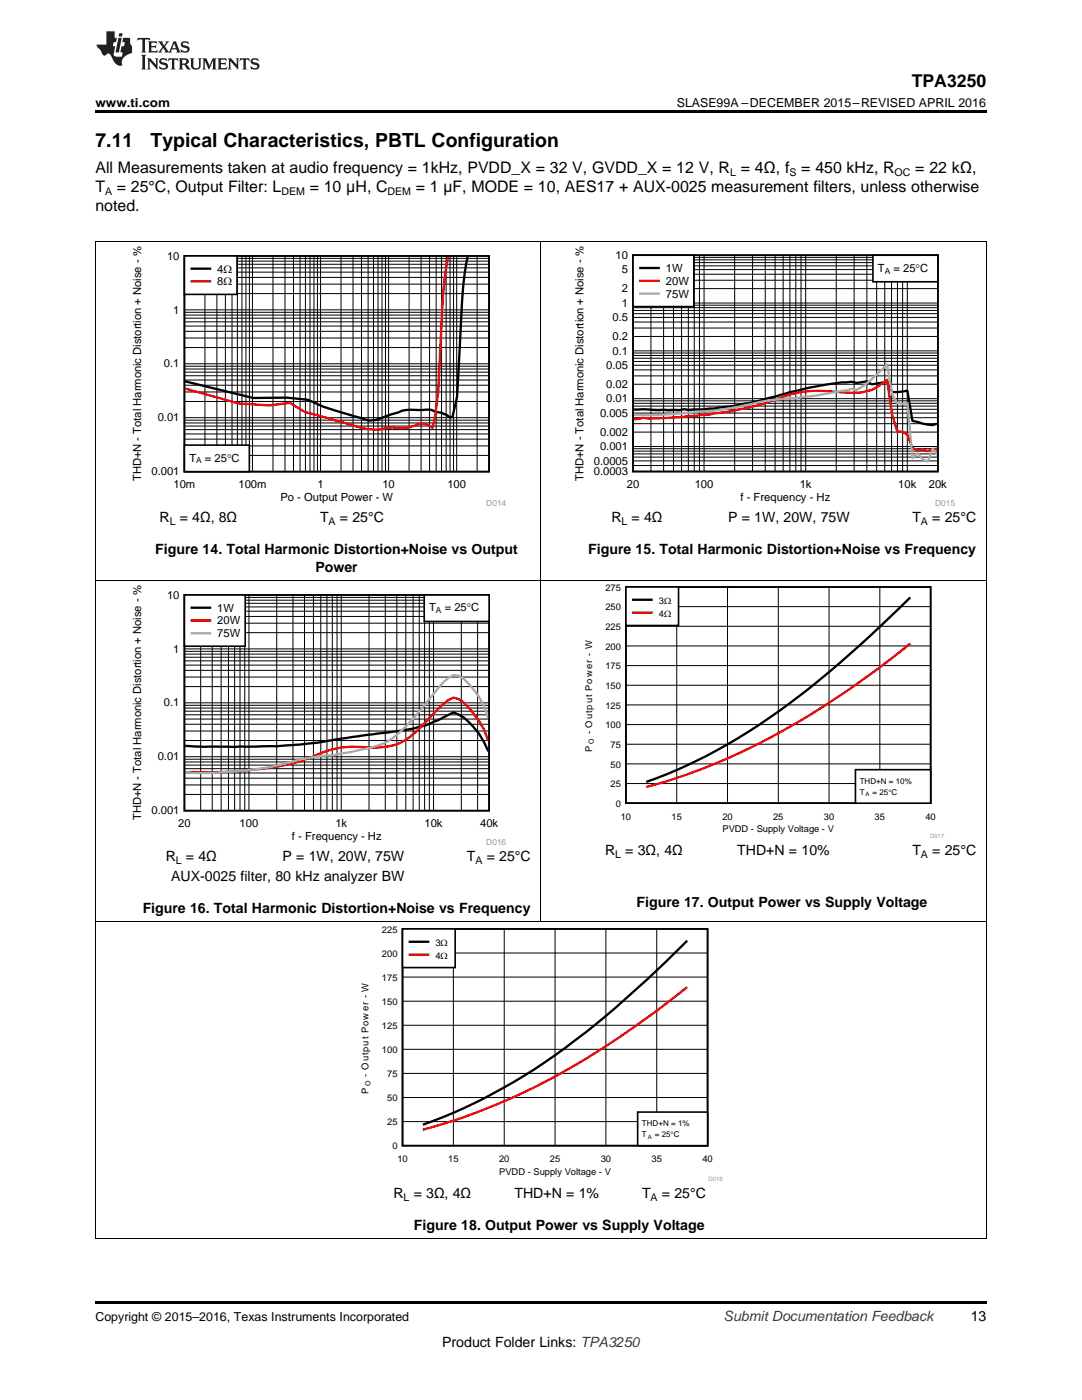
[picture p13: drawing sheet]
<svg xmlns="http://www.w3.org/2000/svg" width="216mm" height="279mm" viewBox="0 0 216 279" stroke-linecap="round" stroke-linejoin="round" font-family="sans-serif">
<defs><g id="words">
<g font-size="3.9">
<text x="19" y="29.3">7.11</text>
<text x="30.1" y="29.3">Typical Characteristics, PBTL Configuration</text>
</g>
<text font-size="3.5" x="181.9" y="17.3">TPA3250</text>
<g font-size="3.2">
<text x="19" y="34.4">All Measurements taken at audio frequency = 1kHz, PVDD_X = 32 V, GVDD_X = 12 V, R = 4Ω, f</text>
<text x="159.9" y="34.4">= 450 kHz, R</text>
<text x="182.6" y="34.4">= 22 kΩ,</text>
<text x="19" y="38.3">T</text>
<text x="23.3" y="38.3">= 25°C, Output Filter: L</text>
<text x="61.8" y="38.3">= 10 μH, C</text>
<text x="83" y="38.3">= 1 µF, MODE = 10, AES17 + AUX-0025 measurement filters, unless otherwise</text>
<text x="19" y="42.2">noted.</text>
</g>
<g font-size="2.8">
<text x="31.9" y="104.2">R</text>
<text x="35.9" y="104.2">= 4Ω, 8Ω</text>
<text x="63.9" y="104.2">T</text>
<text x="67.8" y="104.2">= 25°C</text>
<text x="122" y="104.2">R</text>
<text x="126" y="104.2">= 4Ω</text>
<text x="145.3" y="104.2">P = 1W, 20W, 75W</text>
<text x="182.1" y="104.2">T</text>
<text x="186" y="104.2">= 25°C</text>
<text x="31" y="110.6">Figure 14. Total Harmonic Distortion+Noise vs Output</text>
<text x="117.4" y="110.6">Figure 15. Total Harmonic Distortion+Noise vs Frequency</text>
<text x="62.9" y="114.1">Power</text>
<text x="33.1" y="171.9">R</text>
<text x="37.1" y="171.9">= 4Ω</text>
<text x="56.4" y="171.9">P = 1W, 20W, 75W</text>
<text x="93.2" y="171.9">T</text>
<text x="97.1" y="171.9">= 25°C</text>
<text x="120.8" y="170.6">R</text>
<text x="124.8" y="170.6">= 3Ω, 4Ω</text>
<text x="147.1" y="170.6">THD+N = 10%</text>
<text x="182.1" y="170.6">T</text>
<text x="186" y="170.6">= 25°C</text>
<text x="34.1" y="175.9">AUX-0025 filter, 80 kHz analyzer BW</text>
<text x="28.5" y="182.2">Figure 16. Total Harmonic Distortion+Noise vs Frequency</text>
<text x="127" y="180.9">Figure 17. Output Power vs Supply Voltage</text>
<text x="78.5" y="239">R</text>
<text x="82.5" y="239">= 3Ω, 4Ω</text>
<text x="102.7" y="239">THD+N = 1%</text>
<text x="128.1" y="239">T</text>
<text x="132.1" y="239">= 25°C</text>
<text x="82.6" y="245.4">Figure 18. Output Power vs Supply Voltage</text>
<text x="193.7" y="263.6">13</text>
<text x="88.2" y="268.9">Product Folder Links: TPA3250</text>
</g>
<text font-size="2.8" fill="#0000c8" x="144.4" y="263.6">Submit Documentation Feedback</text>
<g font-size="2.5">
<text x="19" y="21.4">www.ti.com</text>
<text x="135" y="21.4">SLASE99A –DECEMBER 2015–REVISED APRIL 2016</text>
<text x="19" y="263.6">Copyright © 2015–2016, Texas Instruments Incorporated</text>
</g>
<g font-size="2.2">
<text x="33.3" y="51.8">10</text>
<text x="122.8" y="51.7">10</text>
<text x="43.4" y="54.4">4:</text>
<text x="43.4" y="57">8:</text>
<text x="124.1" y="58.3">2</text>
<text x="124.1" y="54.5">5</text>
<text x="132.9" y="54.3">1W</text>
<text x="132.9" y="56.8">20W</text>
<text x="132.9" y="59.4">75W</text>
<text x="175.2" y="54.2">T</text>
<text x="178.3" y="54.2">= 25qC</text>
<text x="34.6" y="62.6">1</text>
<text x="122.2" y="64.1">0.5</text>
<text x="124.1" y="61.2">1</text>
<text x="122.2" y="70.8">0.1</text>
<text x="122.2" y="67.9">0.2</text>
<text x="32.7" y="73.3">0.1</text>
<text x="121" y="77.4">0.02</text>
<text x="121" y="73.6">0.05</text>
<text x="119.7" y="83.2">0.005</text>
<text x="121" y="80.3">0.01</text>
<text x="31.5" y="84.1">0.01</text>
<text x="119.7" y="89.8">0.001</text>
<text x="119.7" y="87">0.002</text>
<text x="30.2" y="94.9">0.001</text>
<text x="37.8" y="92.1">T</text>
<text x="40.9" y="92.1">= 25</text>
<text x="45.3" y="92.1">qC</text>
<text x="118.5" y="94.8">0.0003</text>
<text x="118.5" y="92.7">0.0005</text>
<text x="28.2" y="96" transform="rotate(-90 28.2 96)">THD+N - Total Harmonic Distortion + Noise - %</text>
<text x="34.6" y="97.4">10m</text>
<text x="47.6" y="97.4">100m</text>
<text x="55.9" y="99.9">Po - Output Power - W</text>
<text x="63.3" y="97.4">1</text>
<text x="76.3" y="97.4">10</text>
<text x="89.3" y="97.4">100</text>
<text x="116.4" y="96" transform="rotate(-90 116.4 96)">THD+N - Total Harmonic Distortion + Noise - %</text>
<text x="125.1" y="97.4">20</text>
<text x="138.6" y="97.4">100</text>
<text x="147.8" y="99.9">f - Frequency - Hz</text>
<text x="159.6" y="97.4">1k</text>
<text x="179.2" y="97.4">10k</text>
<text x="185.3" y="97.4">20k</text>
<text x="33.3" y="119.5">10</text>
<text x="43.4" y="122.1">1W</text>
<text x="43.4" y="124.6">20W</text>
<text x="85.6" y="122">T</text>
<text x="88.7" y="122">= 25qC</text>
<text x="34.6" y="130.2">1</text>
<text x="43.4" y="127.2">75W</text>
<text x="32.7" y="141">0.1</text>
<text x="31.5" y="151.8">0.01</text>
<text x="28.2" y="163.7" transform="rotate(-90 28.2 163.7)">THD+N - Total Harmonic Distortion + Noise - %</text>
<text x="30.2" y="162.5">0.001</text>
<text x="35.6" y="165.1">20</text>
<text x="47.8" y="165.1">100</text>
<text x="58.3" y="167.6">f - Frequency - Hz</text>
<text x="66.9" y="165.1">1k</text>
<text x="84.7" y="165.1">10k</text>
<text x="95.8" y="165.1">40k</text>
</g>
<g font-size="2.1">
<text x="145.7" y="35.1">L</text>
<text x="157.5" y="35.1">S</text>
<text x="178.5" y="35.1">OC</text>
<text x="21" y="38.9">A</text>
<text x="56.2" y="38.9">DEM</text>
<text x="77.3" y="38.9">DEM</text>
<text x="33.9" y="104.8">L</text>
<text x="65.6" y="104.8">A</text>
<text x="124" y="104.8">L</text>
<text x="183.8" y="104.8">A</text>
<text x="35.1" y="172.4">L</text>
<text x="94.9" y="172.4">A</text>
<text x="122.8" y="171.2">L</text>
<text x="183.8" y="171.2">A</text>
<text x="80.5" y="239.6">L</text>
<text x="129.8" y="239.6">A</text>
</g>
<g font-size="1.9">
<text x="120.8" y="117.9">275</text>
<text x="120.8" y="125.7">225</text>
<text x="120.8" y="121.8">250</text>
<text x="131.5" y="120.5">3:</text>
<text x="131.5" y="123">4:</text>
<text x="120.8" y="129.6">200</text>
<text x="120.8" y="137.5">150</text>
<text x="120.8" y="133.6">175</text>
<text x="120.8" y="141.4">125</text>
<text x="118.1" y="150" transform="rotate(-90 118.1 150)">P</text>
<text x="118.1" y="146.6" transform="rotate(-90 118.1 146.6)">- Output Power - W</text>
<text x="120.8" y="145.3">100</text>
<text x="121.8" y="149.3">75</text>
<text x="121.8" y="153.2">50</text>
<text x="121.8" y="157.1">25</text>
<text x="122.9" y="161">0</text>
<text x="123.9" y="163.6">10</text>
<text x="134" y="163.6">15</text>
<text x="144.1" y="163.6">20</text>
<text x="144.2" y="166.1">PVDD - Supply Voltage - V</text>
<text x="154.3" y="163.6">25</text>
<text x="164.4" y="163.6">30</text>
<text x="174.5" y="163.6">35</text>
<text x="184.7" y="163.6">40</text>
<text x="76.2" y="190.9">200</text>
<text x="76.2" y="186.1">225</text>
<text x="86.9" y="188.8">3:</text>
<text x="86.9" y="191.3">4:</text>
<text x="76.2" y="195.7">175</text>
<text x="76.2" y="200.5">150</text>
<text x="76.2" y="205.4">125</text>
<text x="73.5" y="214.9" transform="rotate(-90 73.5 214.9)">- Output Power - W</text>
<text x="76.2" y="210.2">100</text>
<text x="77.3" y="215">75</text>
<text x="73.5" y="218.3" transform="rotate(-90 73.5 218.3)">P</text>
<text x="77.3" y="219.8">50</text>
<text x="77.3" y="224.6">25</text>
<text x="78.3" y="229.4">0</text>
<text x="79.3" y="231.9">10</text>
<text x="89.4" y="231.9">15</text>
<text x="99.6" y="231.9">20</text>
<text x="109.7" y="231.9">25</text>
<text x="119.9" y="231.9">30</text>
<text x="130" y="231.9">35</text>
<text x="140.2" y="231.9">40</text>
<text x="99.6" y="234.5">PVDD - Supply Voltage - V</text>
</g>
<g font-size="1.7">
<text x="176.5" y="54.6">A</text>
<text x="39.2" y="92.5">A</text>
<text x="87" y="122.4">A</text>
</g>
<g font-size="1.7" fill="#999">
<text x="97" y="100.9">D014</text>
<text x="186.6" y="100.9">D015</text>
<text x="97" y="168.6">D016</text>
</g>
<g font-size="1.6">
<text x="171.5" y="156.4">THD+N = 10%</text>
<text x="171.5" y="158.6">T</text>
<text x="174.1" y="158.6">= 25qC</text>
<text x="128.1" y="224.8">THD+N = 1%</text>
<text x="128.1" y="226.9">T</text>
<text x="130.7" y="226.9">= 25qC</text>
</g>
<g font-size="1.4">
<text x="118.5" y="148.5" transform="rotate(-90 118.5 148.5)">O</text>
<text x="73.9" y="216.8" transform="rotate(-90 73.9 216.8)">O</text>
</g>
<g font-size="1.2">
<text x="172.7" y="158.9">A</text>
<text x="129.3" y="227.2">A</text>
</g>
<g font-size="1.2" fill="#999">
<text x="185.6" y="167.3">D017</text>
<text x="141.3" y="235.8">D018</text>
</g>
</g></defs>
<path d="M19 247.1l.2 .1zM196.7 247.1l.1 .1zM19 259.7h177.8v.5h-177.8z" fill="#000"/>
<path d="M19.1 184v63.2M196.8 184v63.2M19 247.1h177.8" fill="none" stroke="#000" stroke-width=".2"/>
<path d="M71.8 184.8h72.3v51h-72.3z" fill-rule="evenodd" fill="#fff"/>
<path d="M80.3 185.4h60.9v43.2h-60.9z" fill="none" stroke="#000" stroke-width=".32"/>
<g fill="none" stroke="#000" stroke-width=".2">
<path d="M80.3 199.8h60.9M80.3 195h60.9M80.3 190.2h60.9M90.5 185.4v43.2M100.6 185.4v43.2M110.8 185.4v43.2M120.9 185.4v43.2M131 185.4v43.2M80.3 219h60.9M80.3 214.2h60.9M80.3 209.4h60.9M80.3 204.6h60.9"/>
<path d="M80.3 223.8h60.9"/>
</g>
<path d="M137.1 187.7a195.2 195.2 0 0 1-30.4 25.7 106.1 106.1 0 0 1-22.3 11.1" fill="none" stroke="#000" stroke-width=".46"/>
<path d="M137.1 197a159.4 159.4 0 0 1-38.5 23.6l-6.1 2.4-8.1 2.5" fill="none" stroke="#f00" stroke-width=".46"/>
<path d="M127.2 221.9h14v6.7h-14z" fill-rule="evenodd" fill="#fff"/>
<path d="M127.2 221.9h14v6.7h-14z" fill="none" stroke="#000" stroke-width=".32"/>
<path d="M80.3 185.4h10.5v7.7h-10.5z" fill-rule="evenodd" fill="#fff"/>
<path d="M80.3 185.4h10.5v7.7h-10.5z" fill="none" stroke="#000" stroke-width=".32"/>
<path d="M81.8 188h3.6" fill="none" stroke="#000" stroke-width=".46"/>
<path d="M81.8 190.5h3.6" fill="none" stroke="#f00" stroke-width=".46"/>
<path d="M19.1 115.8v68.2M107.9 115.8v68.2M196.8 115.8v68.2M19 183.9h177.8" fill="none" stroke="#000" stroke-width=".2"/>
<path d="M26 116.9h75v51.7h-75z" fill-rule="evenodd" fill="#fff"/>
<path d="M36.8 118.7h60.8v43.1h-60.8z" fill="none" stroke="#000" stroke-width=".32"/>
<g fill="none" stroke="#000" stroke-width=".2">
<path d="M36.8 119.8h60.8M36.8 119.2h60.8M40 118.7v43.1M42.3 118.7v43.1M44.1 118.7v43.1M45.6 118.7v43.1M46.8 118.7v43.1M47.9 118.7v43.1M48.8 118.7v43.1M49.7 118.7v43.1M55.2 118.7v43.1M58.5 118.7v43.1"/>
<path d="M60.8 118.7v43.1M62.5 118.7v43.1M64 118.7v43.1M65.2 118.7v43.1M66.3 118.7v43.1M67.3 118.7v43.1M68.1 118.7v43.1M73.6 118.7v43.1M76.9 118.7v43.1M79.2 118.7v43.1M81 118.7v43.1M82.4 118.7v43.1"/>
<path d="M83.7 118.7v43.1M84.7 118.7v43.1M85.7 118.7v43.1M86.5 118.7v43.1M92.1 118.7v43.1M95.3 118.7v43.1M36.8 137h60.8M36.8 135.1h60.8M36.8 133.8h60.8M36.8 132.7h60.8M36.8 131.9h60.8M36.8 131.2h60.8"/>
<path d="M36.8 130.5h60.8M36.8 130h60.8M36.8 129.5h60.8M36.8 126.3h60.8M36.8 124.4h60.8M36.8 123h60.8M36.8 122h60.8M36.8 121.1h60.8M36.8 120.4h60.8M36.8 158.5h60.8M36.8 156.7h60.8M36.8 155.3h60.8"/>
<path d="M36.8 154.3h60.8M36.8 153.4h60.8M36.8 152.7h60.8M36.8 152.1h60.8M36.8 151.5h60.8M36.8 151h60.8M36.8 147.8h60.8M36.8 145.9h60.8M36.8 144.5h60.8M36.8 143.5h60.8M36.8 142.7h60.8M36.8 141.9h60.8"/>
<path d="M36.8 141.3h60.8M36.8 140.8h60.8M36.8 140.3h60.8"/>
</g>
<path d="M37 148.9l5.9 .1a156.5 156.5 0 0 0 21.3-.9l12.1-1.8a42.7 42.7 0 0 0 9.1-1.7l5.1-2.4a8.3 8.3 0 0 1 4.1 3l1 1.2 1 1.7 .8 1.8" fill="none" stroke="#000" stroke-width=".46"/>
<path d="M97.4 147.8a17.1 17.1 0 0 0-5.9-8.3l-1-.3a11.6 11.6 0 0 0-4 3.3l-2.1 2.1a11.8 11.8 0 0 1-7.1 4.4l-2 .2a38.1 38.1 0 0 0-8.1 .2l-2 .5a45.4 45.4 0 0 1-16.2 3.9l-7.1 .4h-4.9" fill="none" stroke="#f00" stroke-width=".46"/>
<path d="M97.4 143.4a15.8 15.8 0 0 0-4.9-7.9l-1-.6-1-.2a10.6 10.6 0 0 0-4 3.9 53.2 53.2 0 0 1-8.2 8.7 16.8 16.8 0 0 1-7 2.5 53.3 53.3 0 0 1-8.1 1.2l-4.1 .8a69.3 69.3 0 0 1-21.3 2.4l-.8-.1" fill="none" stroke="#aaa" stroke-width=".46"/>
<path d="M84.6 118.7h13v5.3h-13z" fill-rule="evenodd" fill="#fff"/>
<path d="M84.6 118.7h13v5.3h-13z" fill="none" stroke="#000" stroke-width=".32"/>
<path d="M36.8 118.7h12.1v10.3h-12.1z" fill-rule="evenodd" fill="#fff"/>
<path d="M36.8 118.7h12.1v10.3h-12.1z" fill="none" stroke="#000" stroke-width=".32"/>
<path d="M38.2 121.3h3.7" fill="none" stroke="#000" stroke-width=".46"/>
<path d="M38.2 123.8h3.7" fill="none" stroke="#f00" stroke-width=".46"/>
<path d="M38.2 126.4h3.7" fill="none" stroke="#aaa" stroke-width=".46"/>
<path d="M116.3 116.6h72.1v50.8h-72.1z" fill-rule="evenodd" fill="#fff"/>
<path d="M124.9 117.1h60.8v43.2h-60.8z" fill="none" stroke="#000" stroke-width=".32"/>
<g fill="none" stroke="#000" stroke-width=".2">
<path d="M135 117.1v43.2M145.2 117.1v43.2M155.3 117.1v43.2M165.4 117.1v43.2M175.6 117.1v43.2M124.9 136.8h60.8M124.9 132.8h60.8M124.9 128.9h60.8M124.9 125h60.8M124.9 121.1h60.8M124.9 156.4h60.8M124.9 152.4h60.8"/>
<path d="M124.9 148.5h60.8M124.9 144.6h60.8M124.9 140.7h60.8"/>
</g>
<path d="M181.6 119.2a196.6 196.6 0 0 1-32.4 26.9 100.1 100.1 0 0 1-20.2 9.9" fill="none" stroke="#000" stroke-width=".46"/>
<path d="M181.6 128.4a156.9 156.9 0 0 1-40.5 24.6l-6.1 2.3-6 1.8" fill="none" stroke="#f00" stroke-width=".46"/>
<path d="M170.7 153.6h15v6.7h-15z" fill-rule="evenodd" fill="#fff"/>
<path d="M170.7 153.6h15v6.7h-15z" fill="none" stroke="#000" stroke-width=".32"/>
<path d="M124.9 117.1h10.5v7.7h-10.5z" fill-rule="evenodd" fill="#fff"/>
<path d="M124.9 117.1h10.5v7.7h-10.5z" fill="none" stroke="#000" stroke-width=".32"/>
<path d="M126.3 119.7h3.7" fill="none" stroke="#000" stroke-width=".46"/>
<path d="M126.3 122.3h3.7" fill="none" stroke="#f00" stroke-width=".46"/>
<path d="M19.1 48.2v67.7M107.9 48.2v67.7M196.8 48.2v67.7M19 115.8h177.8" fill="none" stroke="#000" stroke-width=".2"/>
<path d="M26 49.2h75v51.8h-75z" fill-rule="evenodd" fill="#fff"/>
<path d="M36.8 51.1h60.8v43h-60.8z" fill="none" stroke="#000" stroke-width=".32"/>
<g fill="none" stroke="#000" stroke-width=".2">
<path d="M36.8 58.6h60.8M36.8 56.7h60.8M36.8 55.4h60.8M36.8 54.3h60.8M36.8 53.5h60.8M36.8 52.7h60.8M36.8 52.1h60.8M36.8 51.6h60.8M40.9 51.1v43M43.3 51.1v43M45 51.1v43M46.3 51.1v43"/>
<path d="M47.4 51.1v43M48.3 51.1v43M49.1 51.1v43M49.8 51.1v43M50.4 51.1v43M54.5 51.1v43M56.9 51.1v43M58.6 51.1v43M59.9 51.1v43M60.9 51.1v43M61.9 51.1v43M62.6 51.1v43"/>
<path d="M63.3 51.1v43M64 51.1v43M68 51.1v43M70.4 51.1v43M72.1 51.1v43M73.5 51.1v43M74.5 51.1v43M75.4 51.1v43M76.2 51.1v43M76.9 51.1v43M77.5 51.1v43M81.6 51.1v43"/>
<path d="M84 51.1v43M85.7 51.1v43M87 51.1v43M88.1 51.1v43M89 51.1v43M89.8 51.1v43M90.5 51.1v43M91.1 51.1v43M95.2 51.1v43M97.6 51.1v43M36.8 78.2h60.8M36.8 76.9h60.8"/>
<path d="M36.8 75.8h60.8M36.8 75h60.8M36.8 74.3h60.8M36.8 73.6h60.8M36.8 73.1h60.8M36.8 72.6h60.8M36.8 69.4h60.8M36.8 67.5h60.8M36.8 66.1h60.8M36.8 65.1h60.8M36.8 64.2h60.8M36.8 63.5h60.8"/>
<path d="M36.8 62.9h60.8M36.8 62.3h60.8M36.8 61.8h60.8M36.8 90.9h60.8M36.8 89h60.8M36.8 87.6h60.8M36.8 86.6h60.8M36.8 85.7h60.8M36.8 85h60.8M36.8 84.4h60.8M36.8 83.9h60.8M36.8 83.4h60.8"/>
<path d="M36.8 80.1h60.8"/>
</g>
<path d="M93.3 51.2l-.2 .9a59.9 59.9 0 0 0-.9 8.5l-.7 13.6a32.7 32.7 0 0 1-1.2 9l-.6 .1-.7-.6-.7-.3-1.6-.3a4.4 4.4 0 0 0-2.8-.3 9.9 9.9 0 0 0-5.2 .7l-.9 .3a12.1 12.1 0 0 1-4.2 1.1l-2.8-.8a57.4 57.4 0 0 1-9.4-3.3l-4.2-.4h-6.7l-13.5-3.3" fill="none" stroke="#000" stroke-width=".46"/>
<path d="M89.4 51.2l-.2 1.2a62.8 62.8 0 0 0-1 10.1l-.5 9.8a65.8 65.8 0 0 1-1.4 13.1 3.2 3.2 0 0 0-4-.3 10.1 10.1 0 0 1-4 .2h-.7a10.9 10.9 0 0 1-6.7-.3l-10.1-2.8-3-1.8-4 .5-6.2-.4-10.6-2.9" fill="none" stroke="#f00" stroke-width=".46"/>
<path d="M36.8 88.8h13v5.3h-13z" fill-rule="evenodd" fill="#fff"/>
<path d="M36.8 88.8h13v5.3h-13z" fill="none" stroke="#000" stroke-width=".32"/>
<path d="M36.8 51.1h10.5v7.7h-10.5z" fill-rule="evenodd" fill="#fff"/>
<path d="M36.8 51.1h10.5v7.7h-10.5z" fill="none" stroke="#000" stroke-width=".32"/>
<path d="M38.2 53.6h3.7" fill="none" stroke="#000" stroke-width=".46"/>
<path d="M38.2 56.2h3.7" fill="none" stroke="#f00" stroke-width=".46"/>
<path d="M114.3 49.3h76.2v51.7h-76.2z" fill-rule="evenodd" fill="#fff"/>
<path d="M126.3 50.9h60.8v43.2h-60.8z" fill="none" stroke="#000" stroke-width=".33"/>
<g fill="none" stroke="#000" stroke-width=".2">
<path d="M126.3 57.6h60.8M126.3 55.9h60.8M126.3 54.7h60.8M126.3 53.8h60.8M126.3 53.1h60.8M126.3 52.4h60.8M126.3 51.9h60.8M126.3 51.4h60.8M129.9 50.9v43.2M132.4 50.9v43.2M134.4 50.9v43.2M136 50.9v43.2"/>
<path d="M137.4 50.9v43.2M138.5 50.9v43.2M139.6 50.9v43.2M140.5 50.9v43.2M146.6 50.9v43.2M150.2 50.9v43.2M152.7 50.9v43.2M154.7 50.9v43.2M156.3 50.9v43.2M157.6 50.9v43.2M158.8 50.9v43.2M159.8 50.9v43.2"/>
<path d="M160.8 50.9v43.2M166.9 50.9v43.2M170.4 50.9v43.2M173 50.9v43.2M174.9 50.9v43.2M176.5 50.9v43.2M177.9 50.9v43.2M179.1 50.9v43.2M180.1 50.9v43.2M181 50.9v43.2M126.3 80h60.8M126.3 79.6h60.8"/>
<path d="M126.3 76.7h60.8M126.3 75h60.8M126.3 73.8h60.8M126.3 72.9h60.8M126.3 72.1h60.8M126.3 71.5h60.8M126.3 70.9h60.8M126.3 70.5h60.8M126.3 70h60.8M126.3 67.1h60.8M126.3 65.5h60.8M126.3 64.3h60.8"/>
<path d="M126.3 63.3h60.8M126.3 62.6h60.8M126.3 62h60.8M126.3 61.4h60.8M126.3 60.9h60.8M126.3 60.5h60.8M126.3 92.9h60.8M126.3 92h60.8M126.3 91.2h60.8M126.3 90.6h60.8M126.3 90h60.8M126.3 89.6h60.8"/>
<path d="M126.3 89.1h60.8M126.3 86.2h60.8M126.3 84.6h60.8M126.3 83.4h60.8M126.3 82.4h60.8M126.3 81.7h60.8M126.3 81h60.8M126.3 80.5h60.8"/>
</g>
<path d="M126.5 81.7h1.8l7.1 .2 1.1-.2 1 .1a71.9 71.9 0 0 0 20.2-3.6l3.1-.7a63.5 63.5 0 0 1 9.1-1.3l1 .2 2-.3 1.1 .6 3-.6 1 2.2 3.1-.3 1 6 3 .7 1 .1 .9-.2" fill="none" stroke="#000" stroke-width=".46"/>
<path d="M126.5 83.7l1.8-.3a45.7 45.7 0 0 0 9.2-.4 67.7 67.7 0 0 0 20.2-4.3 26.4 26.4 0 0 1 10.2-.4h1a9.3 9.3 0 0 0 7.1-1.7l1-.8 1 7 1 3.3 1 .1 1.1 .5 1 2.8 1 .4 1-.1 1 .2 1.9-.5" fill="none" stroke="#f00" stroke-width=".46"/>
<path d="M126.5 82.7l.8 .1a152 152 0 0 0 17.3-1.1l4-.8a48.3 48.3 0 0 1 10.2-1.4l4-.5 6.1-1.1 1-.3 1 .2a26 26 0 0 0 6.1-5.1l1 6 1 1.7 1 .2 1.1-.1 1 11 1-1 1 1.1 1 .5 1-2.6 .9 1.3" fill="none" stroke="#aaa" stroke-width=".46"/>
<path d="M174.2 50.9h12.9v5.3h-12.9z" fill-rule="evenodd" fill="#fff"/>
<path d="M174.2 50.9h12.9v5.3h-12.9z" fill="none" stroke="#000" stroke-width=".33"/>
<path d="M126.3 50.9h12.1v10.3h-12.1z" fill-rule="evenodd" fill="#fff"/>
<path d="M126.3 50.9h12.1v10.3h-12.1z" fill="none" stroke="#000" stroke-width=".33"/>
<path d="M127.8 53.5h3.6" fill="none" stroke="#000" stroke-width=".46"/>
<path d="M127.8 56h3.6" fill="none" stroke="#f00" stroke-width=".46"/>
<path d="M127.8 58.6h3.6" fill="none" stroke="#aaa" stroke-width=".46"/>
<path d="M19 48.1h177.8" fill="none" stroke="#000" stroke-width=".2"/>
<path d="M19 22h177.8v.5h-177.8z" fill="#000"/>
<g fill="#231f20">
<path d="M27.5 7.6l-.1 .5 .4-.2h.6v.1v2.1l-.2 .4h1l-.3-.4v-2.1l.1-.1h.5l.5 .2-.2-.5zM29.5 8.3l.2 .3v1.5l-.2 .4h1.8l.2-.6a1.04 1.04 0 0 1-1.3 .2v-.7h.6l.3 .2v-.6l-.3 .2h-.6v-.6l.8-.1 .4 .3-.2-.5zM31.5 8.3l.9 1.1-.9 1.1h.8l-.2-.2 .5-.7 .4 .7-.2 .2h1.5l-.1-.2 .1-.4h.9l.1 .4-.2 .2h1l-.3-.3-.7-1.9h-.5l-.9 2-.8-1 .9-1h-.8l.1 .3-.3 .5-.4-.6 .2-.2zM34.7 8.6l.4 1h-.7zM36.3 8.4a.63 .63 0 0 0-.2 .7 .63 .63 0 0 0 .6 .4l.6 .2 .1 .2a.75 .75 0 0 1-.7 .4 .75 .75 0 0 1-.6-.5l.1 .7 .1-.1a1.11 1.11 0 0 0 1.5-.6 1.13 1.13 0 0 0-1.2-.8l-.1-.4a1.04 1.04 0 0 1 1.2 .2l-.2-.5-.1 .1-.5-.2zM28.2 10.9l.2 .4v2.2l-.2 .4h1l-.3-.4v-2.2l.3-.4zM29.3 11.6l.3 .4v1.5l-.3 .4h.8l-.2-.4v-1.3l1.5 1.7v-1.9l.2-.4h-.7l.2 .4v.9l-1.1-1.3zM32 11.8a.62 .62 0 0 0-.2 .7 .62 .62 0 0 0 .6 .4l.6 .1 .1 .3a.76 .76 0 0 1-.7 .3 .76 .76 0 0 1-.6-.4l.1 .7 .1-.1a1.11 1.11 0 0 0 1.5-.6 1.13 1.13 0 0 0-1.2-.8l-.1-.4a1.04 1.04 0 0 1 1.2 .2l-.2-.6-.1 .1-.5-.1zM33.7 11.6l-.2 .6a.61 .61 0 0 1 .8-.3v1.6l-.2 .4h.9l-.2-.4v-1.6a.63 .63 0 0 1 .8 .3l-.2-.6zM35.6 11.6l.3 .4v1.5l-.3 .4h1l-.2-.2v-.8l.5 .2a.76 .76 0 0 0 1.2 .7l-1-1a.58 .58 0 0 0 .6-.5 .58 .58 0 0 0-.5-.6zM36.4 11.9h.1a.45 .45 0 0 1 .5 .1 .45 .45 0 0 1 .1 .5l-.7 .2zM37.9 11.6l.2 .2a2.17 2.17 0 0 0 .3 1.9 .99 .99 0 0 0 1.6-.6v-1.1l.2-.4h-.7l.2 .2a1.92 1.92 0 0 1-.2 1.8 .6 .6 0 0 1-.9-.5v-1.1l.2-.4zM40.4 11.6l.2 .4v1.5l-.2 .4h.7l-.2-.4v-1.4l.8 1.8 .8-1.8v1.4l-.2 .4h.9l-.2-.4v-1.5l.2-.4h-.8l-.6 1.5-.6-1.5zM43.4 11.6l.2 .4v1.5l-.2 .4h1.8l.2-.6a1.04 1.04 0 0 1-1.3 .1v-.6h.5l.4 .2v-.6l-.4 .2h-.5v-.7h.8l.3 .3-.1-.6zM45.5 11.6l.2 .4v1.5l-.2 .4h.7l-.2-.4v-1.3l1.5 1.7v-1.9l.2-.4h-.7l.2 .4v.9l-1.1-1.3zM47.9 11.6l-.1 .6a.61 .61 0 0 1 .8-.3v1.6l-.3 .4h1l-.3-.4 .1-1.6a.63 .63 0 0 1 .7 .3l-.1-.6zM50.2 11.8a.62 .62 0 0 0-.2 .7 .62 .62 0 0 0 .6 .4l.6 .1 .2 .3a.76 .76 0 0 1-.8 .3 .76 .76 0 0 1-.6-.4l.1 .7 .2-.1a1.11 1.11 0 0 0 1.5-.6 1.13 1.13 0 0 0-1.3-.8l-.1-.4a1.04 1.04 0 0 1 1.2 .2l-.1-.6-.2 .1-.5-.1z"/>
<path d="M21.2 6.3v2.6h-1.9l.1 .4 .7 .9a.91 .91 0 0 0 1 .8 .56 .56 0 0 1 .5-.3 .56 .56 0 0 1 .5 .3l.4 .8a1.53 1.53 0 0 0 1.9 1.2 1.54 1.54 0 0 1 1-2.1l.9-.3v-1.4a1.52 1.52 0 0 1-.3-1.6h-1.4l-.2 .8h.5l-.2 .8h-.4l-.2 1v.2l.4 .1-.2 .8a1.93 1.93 0 0 1-1.6-.3l.3-1.8h-.5l.2-.8h.4l.2-.8h-.4v-1.3zM23.6 7.6l-.6 2.9h.7l.6-2.9zM23.8 6.6l-.1 .7h.6l.2-.7z"/>
</g>
<use href="#words"/>
</svg>
